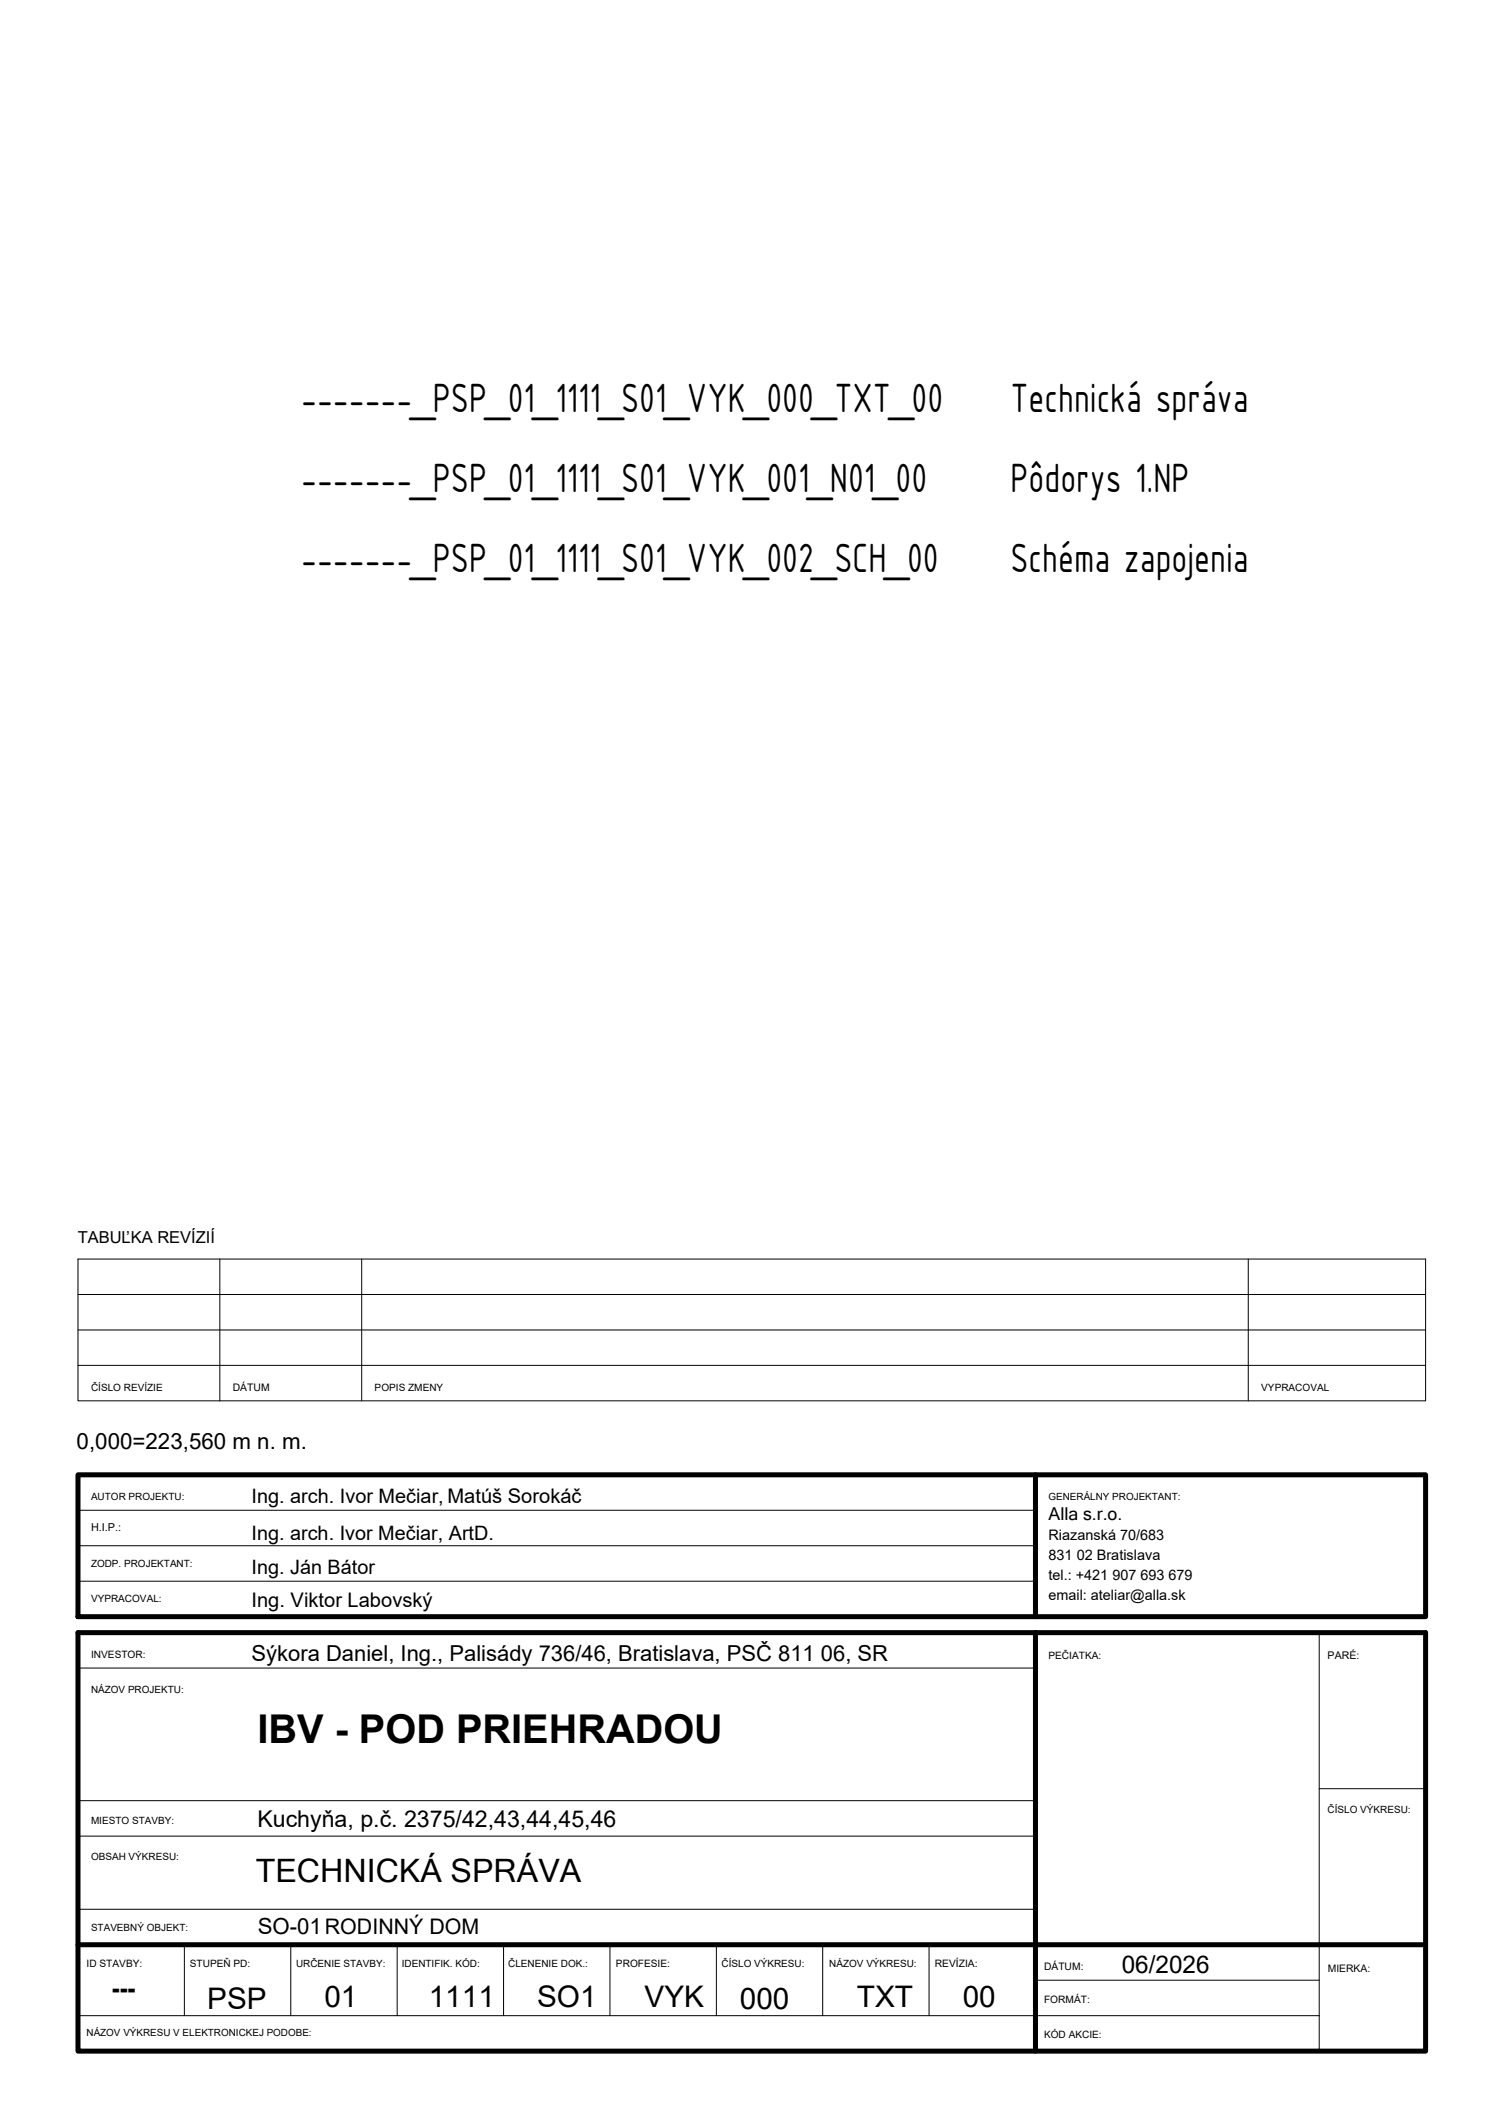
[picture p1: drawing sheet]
<svg xmlns="http://www.w3.org/2000/svg" width="210mm" height="297mm" viewBox="0 0 210 297" stroke-linecap="round" stroke-linejoin="round" font-family="sans-serif">
<defs><g id="words">
<g font-size="6.1">
<text x="42.1" y="57.6">-------_PSP_01_1111_S01_VYK_000_TXT_00</text>
<text x="141.1" y="57.6">Technická správa</text>
<text x="42.1" y="68.7">-------_PSP_01_1111_S01_VYK_001_N01_00</text>
<text x="141.1" y="68.7">Pôdorys 1.NP</text>
<text x="42.1" y="79.9">-------_PSP_01_1111_S01_VYK_002_SCH_00</text>
<text x="141.1" y="79.9">Schéma zapojenia</text>
</g>
<text font-size="5.5" x="36" y="243.4">IBV - POD PRIEHRADOU</text>
<text font-size="4.5" x="35.7" y="262.8">TECHNICKÁ SPRÁVA</text>
<g font-size="4.2">
<text x="15.6" y="279">---</text>
<text x="28.9" y="280.5">PSP</text>
<text x="45.3" y="280.3">01</text>
<text x="59.9" y="280.3">1111</text>
<text x="75" y="280.3">SO1</text>
<text x="90" y="280.3">VYK</text>
<text x="103.3" y="280.5">000</text>
<text x="119.7" y="280.3">TXT</text>
<text x="134.5" y="280.3">00</text>
</g>
<text font-size="3.4" x="156.7" y="275.5">06/2026</text>
<text font-size="3.2" x="36" y="255.1">Kuchyňa, p.č. 2375/42,43,44,45,46</text>
<g font-size="3.1">
<text x="10.7" y="202.4">0,000=223,560 m n. m.</text>
<text x="35.1" y="232">Sýkora Daniel, Ing., Palisády 736/46, Bratislava, PSČ 811 06, SR</text>
<text x="36" y="270.1">SO-01RODINNÝ DOM</text>
</g>
<g font-size="2.8">
<text x="35.1" y="209.9">Ing. arch. Ivor Mečiar, Matúš Sorokáč</text>
<text x="35.1" y="215">Ing. arch. Ivor Mečiar, ArtD.</text>
<text x="35.1" y="219.8">Ing. Ján Bátor</text>
<text x="35.1" y="224.4">Ing. Viktor Labovský</text>
</g>
<text font-size="2.5" x="146.4" y="212.2">Alla s.r.o.</text>
<text font-size="2.3" x="10.8" y="173.6">TABUĽKA REVÍZIÍ</text>
<g font-size="2">
<text x="146.4" y="215">Riazanská 70/683</text>
<text x="146.4" y="217.8">831 02 Bratislava</text>
<text x="146.4" y="220.7">tel.: +421 907 693 679</text>
<text x="146.4" y="223.5">email: ateliar@alla.sk</text>
</g>
<g font-size="1.5">
<text x="12.7" y="213.8">H.I.P.:</text>
<text x="185.4" y="231.8">PARÉ:</text>
</g>
<g font-size="1.4">
<text x="12.7" y="194.2">ČÍSLO REVÍZIE</text>
<text x="32.5" y="194.2">DÁTUM</text>
<text x="52.3" y="194.2">POPIS ZMENY</text>
<text x="176.1" y="194.2">VYPRACOVAL</text>
<text x="12.7" y="209.5">AUTOR PROJEKTU:</text>
<text x="146.4" y="209.5">GENERÁLNY PROJEKTANT:</text>
<text x="12.7" y="218.8">ZODP. PROJEKTANT:</text>
<text x="12.7" y="223.7">VYPRACOVAL:</text>
<text x="12.7" y="231.5">INVESTOR:</text>
<text x="146.4" y="231.6">PEČIATKA:</text>
<text x="12.7" y="236.5">NÁZOV PROJEKTU:</text>
<text x="12.7" y="254.7">MIESTO STAVBY:</text>
<text x="185.4" y="253.2">ČÍSLO VÝKRESU:</text>
<text x="12.7" y="259.7">OBSAH VÝKRESU:</text>
<text x="12.7" y="269.6">STAVEBNÝ OBJEKT:</text>
<text x="12.1" y="274.7">ID STAVBY:</text>
<text x="26.5" y="274.7">STUPEŇ PD:</text>
<text x="41.3" y="274.7">URČENIE STAVBY:</text>
<text x="56.1" y="274.7">IDENTIFIK. KÓD:</text>
<text x="71" y="274.7">ČLENENIE DOK.:</text>
<text x="86" y="274.7">PROFESIE:</text>
<text x="100.8" y="274.7">ČÍSLO VÝKRESU:</text>
<text x="115.8" y="274.7">NÁZOV VÝKRESU:</text>
<text x="130.6" y="274.7">REVÍZIA:</text>
<text x="145.8" y="275.1">DÁTUM:</text>
<text x="185.4" y="275.4">MIERKA:</text>
<text x="145.8" y="279.7">FORMÁT:</text>
<text x="12.1" y="284.4">NÁZOV VÝKRESU V ELEKTRONICKEJ PODOBE:</text>
<text x="145.8" y="284.6">KÓD AKCIE:</text>
</g>
</g></defs>
<!-- layer: 0 -->
<g fill="none" stroke="#000" stroke-width=".14">
<path d="M10.9 175.8h188.2v19.8h-188.2zM30.7 175.8v19.8M50.5 175.8v19.8M174.3 175.8v19.8M10.9 190.7h188.2M10.9 185.7h188.2M10.9 180.8h188.2M10.9 215.9h133.7M10.9 210.9h133.7M144.6 206v19.8M10.9 220.8h133.7M10.9 232.9h133.7"/>
<path d="M184.2 228v58.4M10.9 256.4h133.7M10.9 251.5h133.7M144.6 247.8v38.6M184.2 249.8h14.9M10.9 266.6h133.7M25.7 271.6v9.9M40.6 271.6v9.9M55.5 271.6v9.9M70.3 271.6v9.9M85.2 271.6v9.9M100 271.6v9.9"/>
<path d="M114.9 271.6v9.9M129.8 271.6v9.9M144.6 271.6h54.5M144.6 276.5h39.6M10.9 281.5h173.3"/>
</g>
<path d="M10.9 206h188.2v19.8h-188.2zM144.6 206v19.8M10.9 228h188.2v58.4h-188.2zM144.6 228v43.6h-133.7M199.1 271.6h-54.5v14.8" fill="none" stroke="#000" stroke-width=".7"/>
<use href="#words"/>
</svg>
